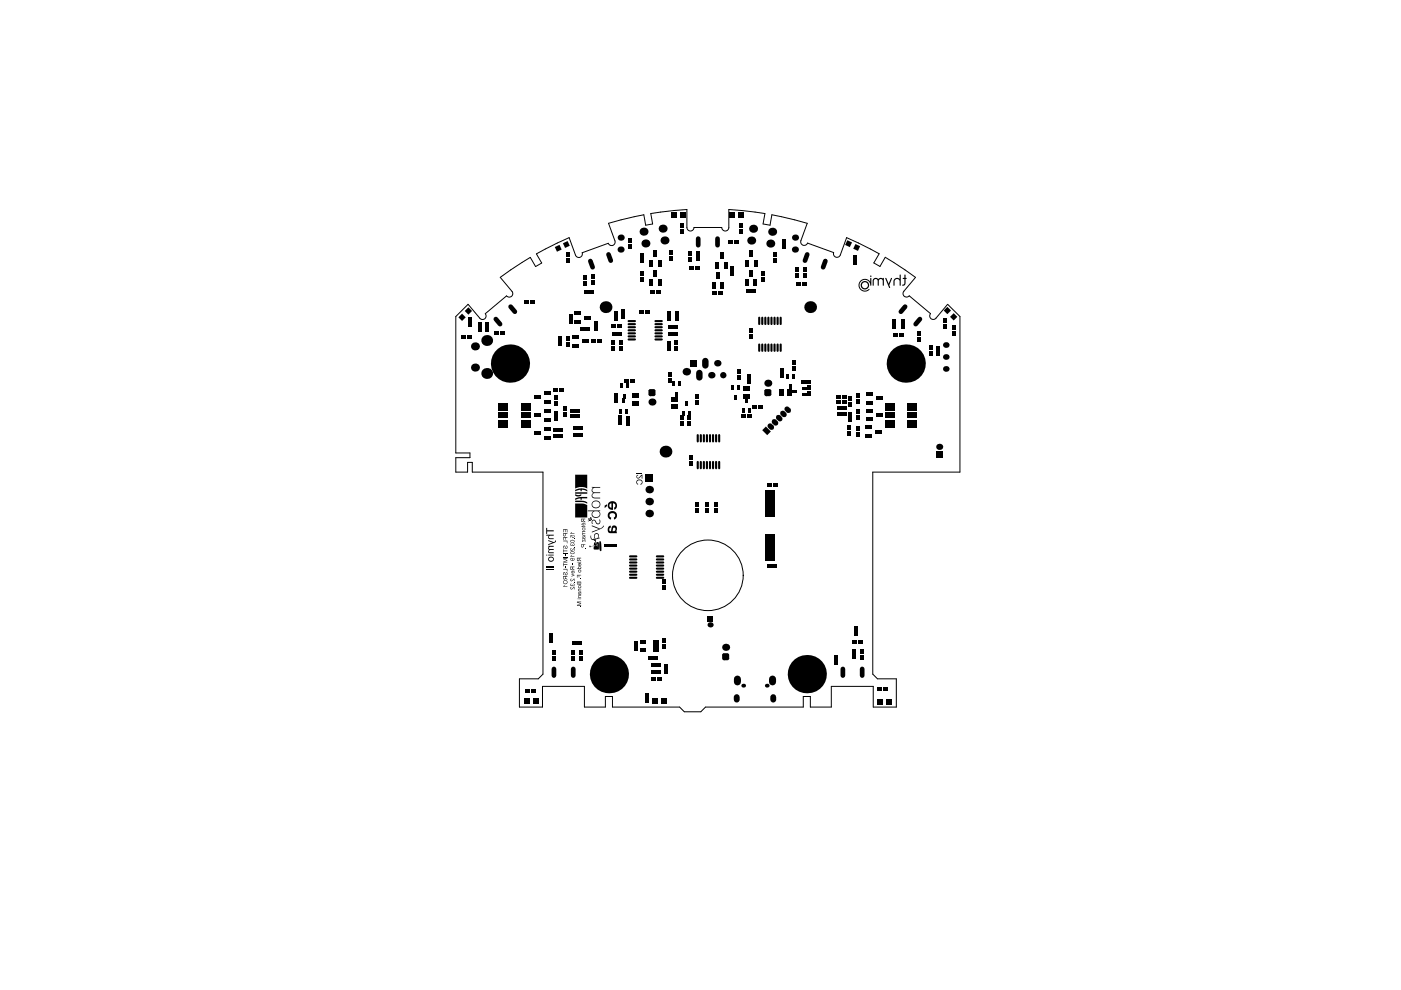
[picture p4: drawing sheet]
<svg xmlns="http://www.w3.org/2000/svg" width="297mm" height="210mm" viewBox="0 0 297 210" stroke-linecap="round" stroke-linejoin="round" font-family="sans-serif">
<g fill="none" stroke="#000" stroke-width=".21">
<path d="M120.7 50.4l1.3 3.7a.75 .75 0 0 0 1 .5 .75 .75 0 0 0 .4-1l5.6-2a.75 .75 0 0 0 .9 .4 .75 .75 0 0 0 .5-.9l-1.4-3.8 7.5-1.8 .4 2.2 1.5-.2-.4-2.2 7.6-.9v3.8a.75 .75 0 0 0 .8 .8 .75 .75 0 0 0 .7-.8h5.9a.75 .75 0 0 0 .8 .8 .75 .75 0 0 0 .7-.8v-3.8l7.7 .9-.4 2.2 1.5 .2 .4-2.2 7.4 1.8-1.3 3.7a.75 .75 0 0 0 .5 1 .75 .75 0 0 0 .9-.5l5.6 2.1a.75 .75 0 0 0 .4 .9 .75 .75 0 0 0 1-.4l1.3-3.7M120.7 50.4l-7 3.4 1.2 2-1.3 .7-1.2-1.9-6.3 4.2 2.4 3a.75 .75 0 0 1 0 1 .75 .75 0 0 1-1.1-.1l-4.5 3.8a.75 .75 0 0 1-.1 1.1 .75 .75 0 0 1-1.1-.1l-2.5-3-2.6 2.6v28.9h3v1h-3v3.1h2.5v-2.1h1v2.1h15v42.8l-1 1h-4v6h4.9v-4.4h8.9v4.4h4.5v-2.2h1.5v2.2h14.2l1 1h3.5l1-1h20.7v-2.2h1.5v2.2h4.5v-4.4h8.8v4.4h4.9v-6h-4l-1-1v-42.8h18.5v-33l-2.6-2.6M179.5 50.4l6.9 3.4-1.1 1.9 1.3 .8 1.1-1.9 6.4 4.2M194.1 58.8l-2.5 3a.75 .75 0 0 0 .1 1 .75 .75 0 0 0 1.1-.1l4.5 3.8a.75 .75 0 0 0 .1 1.1 .75 .75 0 0 0 1-.1l2.5-3"/>
<circle cx="150.1" cy="122" r="7.5"/>
</g>
<g fill="#000">
<path d="M182.4 59.6l.5-.4 .6-.1 .6 .2 .4 .4v-.7l.2-.1v1.7l-.2-.1-.3-.8-.7-.4-.8 .3-.5 .7 .1 .7 .5 .5 .7 .1 .7-.3 .1 .1-.8 .4h-.5l-.5-.3-.5-.9 .1-.6zM185.2 59.1l.4-.2 .6 .3 .4-.3 .5 .2 .3-.2v1.6h-.2l-.1-1.1-.4-.2-.4 .2v1.1l-.2 .1v-1.2l-.5-.2-.3 .2v1.1l-.2 .1-.1-1.1zM187.7 59h.2l.5 1.1 .5-1.1h.2l-.6 1.5 .2 .6-.2-.1zM189.6 59.2l.5-.3 .6 .2v-.8l.3-.1-.1 2.4-.2-.1v-1l-.5-.3-.5 .2v1.1h-.3v-.9zM191.8 58.3h.2v.6l.2 .2-.2 .1-.1 1.2-.5 .2-.1-.2 .4-.3 .1-.9h-.3l-.1-.2 .4-.1zM115.8 111.9h.2v.5h1.4v.3h-1.4v.5h-.2zM116.2 115.7h1.2v.2h-.7l-.3 .3 .1 .2h.9v.2h-.7l-.3 .2 .1 .3h.9v.2h-1l-.2-.2 .1-.3a.22 .22 0 0 0 .1-.2 .22 .22 0 0 0-.2-.2l.2-.5h-.2zM115.8 113.4h1.6v.2h-.8l-.2 .2v.3h1v.2h-1l-.2-.3 .2-.4h-.6zM116.2 114.5l1.2 .4 .3-.1v-.2l.2 .2-.2 .2-1.5 .6v-.2l1-.4-1-.3zM119.5 115.8l.3-.1 .1 .5h.2l.1-.2-.2-.3h.2l.1 .5-.4 .1-.3-.5-.1 .3 .2 .2h-.2l-.1-.3zM119.4 112.2h.9v.7l-.1-.6h-.3v.5l-.1-.5h-.3l-.1 .6zM119.4 113.9h.9v.1h-.4v.4l-.1-.4h-.3l-.1 .5z"/>
<path d="M119.4 116.5l.1 .2h.8v.2h-.8l-.1 .3zM119.9 117.6h.1v.3h-.1zM119.4 114.6h.9v.6l-.1-.4h-.8zM119.4 117.3h.9v.1h-.9zM119.4 118.1h.9v.1h-.9zM119.4 118.4h.9v.1h-.8l.8 .3-.7 .3h.7v.2h-.9v-.2l.8-.3-.8-.2zM120.9 115.3l.2-.1v.4l.3-.2v.2h.2v-.4l.2 .3-.2 .3-.3-.2-.2 .1zM120.9 116.3l.3-.1-.2 .3 .2 .2 .6-.5v.6l-.1-.5-.5 .5-.3-.1zM120.9 113.5l.5-.1-.1 .4 .3 .1 .1-.1-.1-.4 .2 .4-.4 .2-.2-.2 .1-.2h-.3l-.1 .4zM121.4 119.3h.1v.4h-.1zM121.1 112.8h.1l-.1 .2 .7 .1h-.9zM121.7 114.2l.1 .1z"/>
<path d="M121.7 115.9l.1 .2zM121.1 117.7h.1l-.1 .2 .7 .1h-.9zM123.3 111.6h.7l.1 .2-.2-.1-.5 .1v-.1h-.2zM123.4 112.6h.7v.1h-.5l-.1 .2zM123.4 113h.7l-.6 .2 .1 .2h.5v.1h-.6zM123.4 114.4l.1 .4 .6-.5v.6l-.1-.4-.6 .4zM124 116.2l.1 .2zM124.6 110.4h.2zM124.7 109.9l.5 .1v-.4l.2 .2-.2 .3-.4 .1zM124.7 110.6l.2-.1zM124.8 110.2l.3-.1 .1 .2 .1-.4 .2 .1v.2l-.3 .2h-.3zM125 115.7h1.2l-1 .2-.1 .1-.1-.1z"/>
<path d="M125.2 113.6l.1 .7 .8 .4 .4 1 .2 .1-.5-1.7v.3l-.1 .1 .1-.1-.1-.8 .2-.3 .4-.1 .2 .6-.2 .3-.3 .1v.1l.7-.2v-.1h-.2l.1-.3-.1-.4-.3-.3-.5 .2-.1 1.1-.1-.1-.1 .1-.4-.1v-.6zM125.6 110.3l.5-.1 .4 .7 .3 .1 .3-.2-.1-.6 .2-.1 .1 .7-.3 .3-.4 .1-.5-.8h-.3l-.2 .1 .1 .5-.2 .1-.1-.5zM125.5 103.2h1.8v.2h-1.3l-.4 .5 .1 .3 .2 .2h1.4v.1l-1.5 .1-.2 .4 .1 .3 .4 .2h1.2v.2h-1.3l-.5-.3v-.5l.3-.4-.4-.4 .1-.4 .3-.3h-.3zM125.5 111.4l1.7 .7 .4-.3 .3-.4 .2 .1-.6 .6-2 .8v-.2l1.5-.5-1.5-.6zM126 115h.2l.4 .8 .2-.2-.3-.6h.4v1.5l-1-.1v-.6l.3-.1h-.3zM127.2 114.7l.3 .5v1.4l-.1 .3-.2-.2-.1-.5zM128.2 107.2l.5-.3v.4l-.5 .4zM129.1 108.7l.6-.3 .8 .1 .3 .6-.1 .8-.5 .3-.1-.5 .3-.2v-.4l-.3-.3h-.4l-.3 .1-.2 .3 .1 .4 .3 .1-.1 .5-.3-.2-.3-.6zM135 101.9l.4-.2h.5l.3 .3v.5l-.4 .3v-.2l.3-.2v-.4l-.3-.1-.4-.1-.3 .3v.4l.2 .1-.1 .1-.3-.3zM135 100.8l.3-.2-.2 .6 .2 .1 .9-.7v.9h-.1v-.6l-.6 .5h-.4l-.2-.2zM134.9 100.2h1.3v.2h-1.3zM115.8 120h1.6v.2h-1.6z"/>
<path d="M115.8 120.6h1.6v.2h-1.6zM119.5 121.4l.3-.1 .1 .5 .2 .1 .1-.3-.2-.3h.2l.1 .5-.4 .2-.3-.6-.1 .3 .2 .3-.2-.1-.1-.2zM119.4 119.4l.1 .3h.8v.1h-.8l-.1 .3zM119.9 120.1h.1v.4h-.1zM119.4 120.6h.9v.6l-.1-.5h-.8zM119.6 124.1h.1l-.1 .2 .7 .1h-.9zM120.9 122.8l.3-.1-.2 .3 .2 .1 .6-.5v.7l-.1-.5-.5 .5-.3-.2zM121 123.8l.1-.1-.1 .3 .1 .1 .3-.2 .2 .3 .1-.1-.2-.3 .1-.1 .2 .2v.2l-.2 .2-.3-.2-.3 .1zM121 124.5l.2-.1-.2 .3 .2 .2 .6-.5v.6l-.1-.5-.4 .4-.3 .1zM121.2 121.7l.6 .3-.6 .3v-.2l.5-.1-.5-.2zM121.7 123.4l.1 .2zM122.3 121.9l.9 .1h-.4v.4l-.1-.4h-.3l-.1 .5z"/>
<path d="M122.6 124.9h.6l-.5 .2v.2h.5v.1h-.5zM122.6 126.2h.6l-.5 .3v.2l.5 .1-.6-.1zM123.1 122.6l.1 .2zM122.3 127.6h.9v.1h-.7l.7 .2-.7 .4h.7v.1h-.9v-.1l.8-.3-.8-.3zM123.1 128.6l.1 .2z"/>
<path d="M182.5 60.5a.9 .9 0 0 0 1.8 0 .9 .9 0 0 0-1.8 0zM182.7 60.5a.65 .65 0 0 1 1.3 0 .65 .65 0 0 1-1.3 0z"/>
<path d="M137.5 82.9h.4zM137.5 82.7l.4-.2v.4h-.4z"/>
<path d="M137.9 83.6v.4zM137.5 83.6h.4v.4z"/>
<path d="M138.6 83.6h.4zM138.6 83.6h.4l-.4 .4z"/>
<path d="M138.6 82.5v.4zM138.6 82.5l.4 .4h-.4z"/>
<path d="M162 82.9h.4zM162.1 82.7l.3-.2v.4h-.4z"/>
<path d="M162.4 83.6v.4zM162 83.6h.4v.4z"/>
<path d="M163.1 83.6h.4zM163.1 83.6h.4l-.4 .4z"/>
<path d="M163.1 82.5v.4zM163.1 82.5l.4 .4h-.4z"/>
<path d="M162.9 89.9l.4 .4zM162.9 89.9l.2-.1 .6 .1-.4 .4z"/>
<path d="M162.9 90.7l.4-.4zM162.9 89.9l.4 .4-.4 .4-.2-.2z"/>
<path d="M163.6 90.6l.3 .4zM163.2 91l.4-.4 .3 .4-.2 .1z"/>
<path d="M163.6 90.6l.3-.4zM163.6 90.6l.3-.4 .2 .3-.2 .5z"/>
<path d="M163.8 89l.4 .4zM163.8 89l.5-.1 .3 .1-.4 .4z"/>
<path d="M163.8 89.8l.4-.4zM163.8 89l.4 .4-.4 .4-.2-.5z"/>
<path d="M164.5 89.7l.3 .4zM164.1 90.1l.4-.4 .3 .4-.2 .1z"/>
<path d="M164.5 89.7l.3-.4zM164.5 89.7l.3-.4 .2 .5-.2 .3z"/>
<path d="M164.7 88.1l.4 .4zM164.7 88.1l.5-.1 .3 .1-.4 .4z"/>
<path d="M164.7 88.9l.4-.4zM164.7 88.1l.4 .4-.4 .4-.2-.2z"/>
<path d="M165.4 88.8l.3 .4zM165 89.2l.4-.4 .3 .4-.2 .1z"/>
<path d="M165.4 88.8l.3-.4zM165.4 88.8l.3-.4 .2 .3-.2 .5z"/>
<path d="M165.6 88l.4-.4zM165.6 87.2l.4 .4-.4 .4-.2-.2z"/>
<path d="M165.6 87.2l.4 .4zM165.6 87.2l.5-.1 .3 .1-.4 .4z"/>
<path d="M166.3 87.9l.3 .4zM165.9 88.3l.4-.4 .3 .4-.2 .1z"/>
<path d="M166.3 87.9l.3-.4zM166.3 87.9l.3-.4 .2 .5-.2 .3z"/>
<path d="M166.5 86.3l.4 .4zM166.5 86.3l.2-.1 .6 .1-.4 .4z"/>
<path d="M166.5 87.1l.4-.4zM166.5 86.3l.4 .4-.4 .4-.2-.5z"/>
<path d="M167.1 87l.4 .4zM166.8 87.4l.3-.4 .4 .4-.2 .1z"/>
<path d="M167.1 87l.4-.4zM167.1 87l.4-.4 .2 .5-.2 .3z"/>
<path d="M115.8 117.6v.2h.2v-.2zM116.2 117.6v.2h1.2v-.2z"/>
<path d="M116.4 118.6a.4 .4 0 0 1 .8 0 .4 .4 0 0 1-.8 0zM116.2 118.5a.6 .6 0 0 0 1.2 0 .6 .6 0 0 0-1.2 0z"/>
<path d="M119.5 113.2h.3v.4l-.3-.1zM119.4 113v.5l.2 .2 .3-.1v-.4h.4v-.2z"/>
<path d="M121 114.7l.6-.1 .1 .2-.5 .1zM120.9 114.6l.1 .3 .2 .1h.4l.2-.2-.2-.3z"/>
<path d="M121 117.1l.6-.1 .1 .2-.5 .2zM120.9 117l.1 .4 .2 .1h.4l.2-.2-.2-.4z"/>
<path d="M121 118.6a.2 .2 0 0 1 .4 0 .2 .2 0 0 1-.4 0zM121 118.4l-.1 .3 .2 .2 .5-.1 .2-.2-.2-.3 .1 .3-.3 .2v-.5z"/>
<path d="M121.9 104.8v.3l.4 .2 .9-.2v-.3l-.5 .2zM121.9 106.8v2.9h2.6v-2.6l-.7-.3zM121.9 106.1v.4h1.8l.8 .3v-.3l-.6-.3zM121.9 105.7v.3l1.1-.3 .1 .3h.2v-.3h1.2v-.3h-1.4zM121.9 104.4v.3h2.6v-.3zM121.9 103.9v.3l1-.4h.2v.3h.2v-.3h.3l.9 .4v-.3l-.8-.3h-.8zM121.9 100.6v3l1-.3h1l.6 .3v-3z"/>
<path d="M122.4 118.4h.3v.4h-.2zM122.3 118.3l.1 .6h.3l.1-.2 .4 .3-.4-.4v-.2h.4v-.1z"/>
<path d="M122.3 119.1l.2 .2zM122.6 119.1l.6 .2z"/>
<path d="M122.7 119.6l.1-.1v.4l-.1-.1zM122.6 119.5l.1 .4 .2 .1v-.5l.2 .1-.1 .4 .2-.1-.1-.5z"/>
<path d="M123.3 110.1h.3l-.1 .5-.2-.1zM123.2 110l.1 .7h.3l.1-.3 .4 .4-.4-.5v-.2h.4v-.1z"/>
<path d="M123.3 115.5h.3v.4h-.3zM123.2 115.4v.5l.2 .2 .3-.1v-.5h.4z"/>
<path d="M123.2 111.1v.2l.2-.3zM123.6 111l.1-.1v.4l-.2-.1zM123.5 110.9v.5h.3v-.5l.2 .2-.1 .3 .2-.1-.1-.4z"/>
<path d="M123.5 112.2a.25 .25 0 0 1 .5 0 .25 .25 0 0 1-.5 0zM123.4 112.2a.35 .35 0 0 0 .7 0 .35 .35 0 0 0-.7 0z"/>
<path d="M123.8 113.9h.2l-.1 .2h-.1zM123.5 113.8v.4l.6 .1-.1-.6-.3 .1v.3l-.2-.1 .1-.3z"/>
<path d="M125.4 106.9a.9 .9 0 0 0 1.8 0 .9 .9 0 0 0-1.8 0zM125.7 106.6l.5-.3 .6 .1 .3 .3v.5l-.5 .4-.6-.1-.4-.4z"/>
<path d="M124.6 108.2v.2h1.2l-.3 .3-.1 .5 .5 .5 .8 .1 .5-.5v-.6l-.3-.3h.4v-.2zM125.7 108.6l.4-.2h.7l.3 .4v.4l-.4 .4h-.8l-.3-.5z"/>
<path d="M129 111.7l-.2 .7 .3 .5 1.7 .2v-.5h-.2l.2-.6-.2-.5-.5-.1-.3 .2-.3 1h-.2l-.1-.2v-.4l.3-.1v-.4zM130 111.9h.3l.2 .2-.1 .3-.2 .2h-.3z"/>
<path d="M129.1 106.5l-.2 .8 .2 .6 .9 .2v-1.4l.3 .1 .2 .3-.1 .4-.2 .1v.5l.4-.2 .2-.8-.3-.6-.7-.2zM129.3 106.9l.3-.2v1l-.4-.3z"/>
<path d="M119.5 123.4a.35 .35 0 0 1 .7 0 .35 .35 0 0 1-.7 0zM119.4 123.4a.45 .45 0 0 0 .9 0 .45 .45 0 0 0-.9 0z"/>
<path d="M119.5 122.3h.3l-.1 .4-.2-.1zM119.4 122.1l.1 .7h.3l.1-.2 .4 .3-.4-.4v-.2h.4v-.2z"/>
<path d="M121 120.3h.3l-.1 .4-.2-.1zM120.9 120.1l.1 .7h.3l.1-.2 .4 .3-.4-.4v-.2h.4v-.2z"/>
<path d="M121.2 121.2l.2-.1v.4zM121.2 121.1v.4l.3 .1v-.5l.2 .1-.1 .4 .2-.1-.1-.5z"/>
<path d="M122.4 123.5h.3l-.1 .3h-.1zM122.8 123.5h.3v.4l-.3-.1zM122.3 123.3l.2 .6 .3-.1 .2 .2 .2-.1v-.6z"/>
<path d="M122.3 126.9l.2 .1zM122.6 126.9l.6 .1z"/>
<path d="M122.7 121.1a.23 .23 0 0 1 .4 0 .23 .23 0 0 1-.4 0zM122.6 121.1a.32 .32 0 0 0 .6 0 .32 .32 0 0 0-.6 0z"/>
<path d="M122.7 124.4a.22 .22 0 0 1 .4 0 .22 .22 0 0 1-.4 0zM122.6 124.4a.33 .33 0 0 0 .6 0 .33 .33 0 0 0-.6 0z"/>
<path d="M123 125.7l.2 .1-.3 .2zM122.6 125.6v.4l.6 .1v-.6l-.3 .1-.1 .4-.1-.1 .1-.4z"/>
<path d="M122.6 120.2l.1 .3-.4 .1h.9l-.1-.5zM122.7 120.4a.22 .22 0 0 1 .4 0 .22 .22 0 0 1-.4 0z"/>
<path d="M153.1 138.9h.4zM153.2 138.7l.3-.2v.4h-.4z"/>
<path d="M153.5 139.6v.4zM153.1 139.6h.4v.4z"/>
<path d="M154.2 139.6h.4zM154.2 139.6h.4l-.4 .4z"/>
<path d="M154.2 138.5v.4zM154.2 138.5l.4 .4h-.4z"/>
<circle cx="131.6" cy="52.9" r=".65"/>
<circle cx="131.6" cy="50.4" r=".65"/>
<circle cx="136.4" cy="49.1" r=".85"/>
<circle cx="136.8" cy="51.6" r=".85"/>
<circle cx="140.5" cy="48.5" r=".85"/>
<circle cx="140.9" cy="51" r=".85"/>
<circle cx="159.3" cy="51" r=".85"/>
<circle cx="159.7" cy="48.5" r=".85"/>
<circle cx="163.3" cy="51.6" r=".85"/>
<circle cx="163.7" cy="49.1" r=".85"/>
<circle cx="168.5" cy="52.9" r=".65"/>
<circle cx="168.6" cy="50.4" r=".65"/>
<circle cx="184.6" cy="58.6" r=".15"/>
<circle cx="100.7" cy="77.9" r=".85"/>
<circle cx="100.7" cy="73.4" r=".85"/>
<circle cx="103.2" cy="79.2" r="1.15"/>
<circle cx="103.2" cy="72.2" r="1.15"/>
<circle cx="108.1" cy="77.1" r="4.1"/>
<circle cx="128.4" cy="65.1" r="1.25"/>
<circle cx="145.5" cy="78.8" r=".8"/>
<circle cx="150.8" cy="79.5" r=".69"/>
<circle cx="152.1" cy="77" r=".69"/>
<circle cx="171.8" cy="65.1" r="1.25"/>
<circle cx="192" cy="77.1" r="4.1"/>
<circle cx="200.5" cy="73.2" r=".6"/>
<circle cx="200.5" cy="75.7" r=".6"/>
<circle cx="200.5" cy="78.2" r=".6"/>
<circle cx="138.2" cy="85.2" r=".75"/>
<circle cx="141.1" cy="95.8" r="1.25"/>
<circle cx="162.8" cy="81.3" r=".75"/>
<circle cx="199.1" cy="94.7" r=".65"/>
<circle cx="137.6" cy="108.9" r=".8"/>
<circle cx="137.6" cy="103.8" r=".8"/>
<circle cx="137.6" cy="106.3" r=".8"/>
<circle cx="150.6" cy="132.5" r=".55"/>
<circle cx="153.9" cy="137.2" r=".75"/>
<circle cx="129.1" cy="142.9" r="4.1"/>
<circle cx="157.6" cy="145.4" r=".4"/>
<circle cx="162.6" cy="145.4" r=".4"/>
<circle cx="171.1" cy="142.9" r="4.1"/>
</g>
<path d="M128.2 115.6h2.6" fill="none" stroke="#000" stroke-width=".44"/>
<g fill="#000">
<path d="M117.6 52.4l1-.5 .5 1-1 .5z" fill-rule="evenodd"/>
<path d="M120.1 54.7h.8v.9h-.8z" fill-rule="evenodd"/>
<path d="M120.1 53.5h.8v.9h-.8z" fill-rule="evenodd"/>
<path d="M119.3 51.6l1-.5 .5 1-1 .5z" fill-rule="evenodd"/>
<path d="M123.7 58.4h.8v.9h-.8z" fill-rule="evenodd"/>
<path d="M123.7 59.6h.8v.9h-.8z" fill-rule="evenodd"/>
<path d="M125.3 58.2h.8v.9h-.8z" fill-rule="evenodd"/>
<path d="M133.3 50.6h.8v.9h-.8z" fill-rule="evenodd"/>
<path d="M133.3 51.8h.8v.9h-.8z" fill-rule="evenodd"/>
<path d="M135.6 58.7h.8v.9h-.8z" fill-rule="evenodd"/>
<path d="M135.6 57.5h.8v.9h-.8z" fill-rule="evenodd"/>
<path d="M135.7 54.9h.8v.9h-.8z" fill-rule="evenodd"/>
<path d="M135.7 53.7h.8v.9h-.8z" fill-rule="evenodd"/>
<path d="M137.6 55.2h.7v1.4h-.7z" fill-rule="evenodd"/>
<path d="M137.6 59.3h.7v1.4h-.7z" fill-rule="evenodd"/>
<path d="M138.5 53.1h.7v1.4h-.7z" fill-rule="evenodd"/>
<path d="M138.6 57.2h.7v1.4h-.7z" fill-rule="evenodd"/>
<path d="M139.5 55.2h.7v1.4h-.7z" fill-rule="evenodd"/>
<path d="M139.5 59.3h.7v1.4h-.7z" fill-rule="evenodd"/>
<path d="M141.8 54.3h.8v.9h-.8z" fill-rule="evenodd"/>
<path d="M141.8 53.1h.8v.9h-.8z" fill-rule="evenodd"/>
<path d="M142.3 45.1h1.1v1.1h-1.1z" fill-rule="evenodd"/>
<path d="M144.2 48.6h.8v.9h-.8z" fill-rule="evenodd"/>
<path d="M144.2 47.4h.8v.9h-.8z" fill-rule="evenodd"/>
<path d="M144.2 45.1h1.1v1.1h-1.1z" fill-rule="evenodd"/>
<path d="M145.9 54.5h.8v.9h-.8z" fill-rule="evenodd"/>
<path d="M145.9 53.3h.8v.9h-.8z" fill-rule="evenodd"/>
<path d="M146.1 56.4h.9v.8h-.9z" fill-rule="evenodd"/>
<path d="M147.3 56.4h.9v.8h-.9z" fill-rule="evenodd"/>
<path d="M147.6 54.5h.8v.9h-.8z" fill-rule="evenodd"/>
<path d="M147.6 53.3h.8v.9h-.8z" fill-rule="evenodd"/>
<path d="M150.9 59.8h.7v1.4h-.7z" fill-rule="evenodd"/>
<path d="M151.7 55.6h.7v1.4h-.7z" fill-rule="evenodd"/>
<path d="M151.9 57.7h.7v1.4h-.7z" fill-rule="evenodd"/>
<path d="M152.6 53.5h.7v1.4h-.7z" fill-rule="evenodd"/>
<path d="M152.8 59.8h.7v1.4h-.7z" fill-rule="evenodd"/>
<path d="M153.6 55.6h.7v1.4h-.7z" fill-rule="evenodd"/>
<path d="M154.4 50.8h.9v.8h-.9z" fill-rule="evenodd"/>
<path d="M154.8 56.4h.8v.9h-.8z" fill-rule="evenodd"/>
<path d="M154.8 57.6h.8v.9h-.8z" fill-rule="evenodd"/>
<path d="M154.7 45.1h1.1v1.1h-1.1z" fill-rule="evenodd"/>
<path d="M155.6 50.8h.9v.8h-.9z" fill-rule="evenodd"/>
<path d="M156.7 48.6h.8v.9h-.8z" fill-rule="evenodd"/>
<path d="M156.7 47.4h.8v.9h-.8z" fill-rule="evenodd"/>
<path d="M156.6 45.1h1.1v1.1h-1.1z" fill-rule="evenodd"/>
<path d="M157.9 59.3h.7v1.4h-.7z" fill-rule="evenodd"/>
<path d="M158 55.2h.7v1.4h-.7z" fill-rule="evenodd"/>
<path d="M158.9 57.2h.7v1.4h-.7z" fill-rule="evenodd"/>
<path d="M158.9 53.1h.7v1.4h-.7z" fill-rule="evenodd"/>
<path d="M159.8 59.3h.7v1.4h-.7z" fill-rule="evenodd"/>
<path d="M159.9 55.2h.7v1.4h-.7z" fill-rule="evenodd"/>
<path d="M161.3 58.8h.8v.9h-.8z" fill-rule="evenodd"/>
<path d="M161.3 57.6h.8v.9h-.8z" fill-rule="evenodd"/>
<path d="M163.9 54.8h.8v.9h-.8z" fill-rule="evenodd"/>
<path d="M163.9 53.6h.8v.9h-.8z" fill-rule="evenodd"/>
<path d="M165.8 50.7h.8v.9h-.8z" fill-rule="evenodd"/>
<path d="M165.8 51.9h.8v.9h-.8z" fill-rule="evenodd"/>
<path d="M168.6 56.7h.8v.9h-.8z" fill-rule="evenodd"/>
<path d="M168.6 57.9h.8v.9h-.8z" fill-rule="evenodd"/>
<path d="M168.8 59.8h.9v.8h-.9z" fill-rule="evenodd"/>
<path d="M170 59.8h.9v.8h-.9z" fill-rule="evenodd"/>
<path d="M170.3 56.7h.8v.9h-.8z" fill-rule="evenodd"/>
<path d="M170.3 57.9h.8v.9h-.8z" fill-rule="evenodd"/>
<path d="M179.6 50.9l1 .5-.4 1-1-.5z" fill-rule="evenodd"/>
<path d="M180.8 55.3h.8v.9h-.8z" fill-rule="evenodd"/>
<path d="M180.8 54.1h.8v.9h-.8z" fill-rule="evenodd"/>
<path d="M181.4 51.7l1 .5-.5 1-1-.5z" fill-rule="evenodd"/>
<path d="M97.8 71h.9v.8h-.9z" fill-rule="evenodd"/>
<path d="M97.2 67.3l.8-.8 .7 .8-.7 .8z" fill-rule="evenodd"/>
<path d="M99.3 68.5h.8v.9h-.8z" fill-rule="evenodd"/>
<path d="M99.3 67.3h.8v.9h-.8z" fill-rule="evenodd"/>
<path d="M99 71h.9v.8h-.9z" fill-rule="evenodd"/>
<path d="M98.5 65.9l.8-.7 .8 .7-.8 .8z" fill-rule="evenodd"/>
<path d="M101.3 69.5h.8v.9h-.8z" fill-rule="evenodd"/>
<path d="M101.3 68.3h.8v.9h-.8z" fill-rule="evenodd"/>
<path d="M102.9 69.5h.8v.9h-.8z" fill-rule="evenodd"/>
<path d="M102.9 68.3h.8v.9h-.8z" fill-rule="evenodd"/>
<path d="M104.8 70.2h.9v.8h-.9z" fill-rule="evenodd"/>
<path d="M106 70.2h.9v.8h-.9z" fill-rule="evenodd"/>
<path d="M111.2 63.7h.9v.8h-.9z" fill-rule="evenodd"/>
<path d="M112.4 63.7h.9v.8h-.9z" fill-rule="evenodd"/>
<path d="M118.4 71.2h.8v.9h-.8z" fill-rule="evenodd"/>
<path d="M118.4 72.4h.8v.9h-.8z" fill-rule="evenodd"/>
<path d="M120 72.5h.8v.9h-.8z" fill-rule="evenodd"/>
<path d="M120 71.3h.8v.9h-.8z" fill-rule="evenodd"/>
<path d="M120.6 66.6h.8v.9h-.8z" fill-rule="evenodd"/>
<path d="M120.6 67.8h.8v.9h-.8z" fill-rule="evenodd"/>
<path d="M121.3 73h1.4v.7h-1.4z" fill-rule="evenodd"/>
<path d="M121.3 71.1h1.4v.7h-1.4z" fill-rule="evenodd"/>
<path d="M123 69.5h.9v.8h-.9z" fill-rule="evenodd"/>
<path d="M121.8 67.9h1.4v.7h-1.4z" fill-rule="evenodd"/>
<path d="M121.8 66h1.4v.7h-1.4z" fill-rule="evenodd"/>
<path d="M124.2 69.5h.9v.8h-.9z" fill-rule="evenodd"/>
<path d="M123.9 61.4h.9v.8h-.9z" fill-rule="evenodd"/>
<path d="M123.4 72h1.4v.7h-1.4z" fill-rule="evenodd"/>
<path d="M123.9 67h1.4v.7h-1.4z" fill-rule="evenodd"/>
<path d="M125.1 61.4h.9v.8h-.9z" fill-rule="evenodd"/>
<path d="M125.3 59.4h.8v.9h-.8z" fill-rule="evenodd"/>
<path d="M125.4 72h.9v.8h-.9z" fill-rule="evenodd"/>
<path d="M125.9 69.3h.8v.9h-.8z" fill-rule="evenodd"/>
<path d="M125.9 68.1h.8v.9h-.8z" fill-rule="evenodd"/>
<path d="M126.6 72h.9v.8h-.9z" fill-rule="evenodd"/>
<path d="M129.5 73.4h.8v.9h-.8z" fill-rule="evenodd"/>
<path d="M129.5 72.2h.8v.9h-.8z" fill-rule="evenodd"/>
<path d="M129.7 68.8h.9v.8h-.9z" fill-rule="evenodd"/>
<path d="M129.8 70.4h.9v.8h-.9z" fill-rule="evenodd"/>
<path d="M130.2 67.2h.8v.9h-.8z" fill-rule="evenodd"/>
<path d="M130.2 66h.8v.9h-.8z" fill-rule="evenodd"/>
<path d="M131.2 73.5h.8v.9h-.8z" fill-rule="evenodd"/>
<path d="M131.2 72.3h.8v.9h-.8z" fill-rule="evenodd"/>
<path d="M130.9 68.8h.9v.8h-.9z" fill-rule="evenodd"/>
<path d="M131 70.4h.9v.8h-.9z" fill-rule="evenodd"/>
<path d="M131.7 66.8h.8v.9h-.8z" fill-rule="evenodd"/>
<path d="M131.7 65.6h.8v.9h-.8z" fill-rule="evenodd"/>
<path d="M135.6 65.8h.9v.8h-.9z" fill-rule="evenodd"/>
<path d="M136.8 65.8h.9v.8h-.9z" fill-rule="evenodd"/>
<path d="M137.9 61.4h.9v.8h-.9z" fill-rule="evenodd"/>
<path d="M139.1 61.4h.9v.8h-.9z" fill-rule="evenodd"/>
<path d="M141.3 73.5h.8v.9h-.8z" fill-rule="evenodd"/>
<path d="M141.3 72.3h.8v.9h-.8z" fill-rule="evenodd"/>
<path d="M141.6 79h.8v.9h-.8z" fill-rule="evenodd"/>
<path d="M141.6 70.5h.9v.8h-.9z" fill-rule="evenodd"/>
<path d="M141.7 69h.9v.8h-.9z" fill-rule="evenodd"/>
<path d="M141.5 67.1h.8v.9h-.8z" fill-rule="evenodd"/>
<path d="M141.5 65.9h.8v.9h-.8z" fill-rule="evenodd"/>
<path d="M142.8 70.5h.9v.8h-.9z" fill-rule="evenodd"/>
<path d="M142.9 69h.9v.8h-.9z" fill-rule="evenodd"/>
<path d="M143 73.4h.8v.9h-.8z" fill-rule="evenodd"/>
<path d="M143 72.2h.8v.9h-.8z" fill-rule="evenodd"/>
<path d="M143.1 67.1h.8v.9h-.8z" fill-rule="evenodd"/>
<path d="M143.1 65.9h.8v.9h-.8z" fill-rule="evenodd"/>
<path d="M146.3 76.3h1.4v1.4h-1.4z" fill-rule="evenodd"/>
<path d="M151.1 61.7h.9v.8h-.9z" fill-rule="evenodd"/>
<path d="M152.3 61.7h.9v.8h-.9z" fill-rule="evenodd"/>
<path d="M156.4 79.5h.8v.9h-.8z" fill-rule="evenodd"/>
<path d="M156.4 78.3h.8v.9h-.8z" fill-rule="evenodd"/>
<path d="M158.9 70.9h.8v.9h-.8z" fill-rule="evenodd"/>
<path d="M158.9 69.7h.8v.9h-.8z" fill-rule="evenodd"/>
<path d="M158.2 61.3h.9v.8h-.9z" fill-rule="evenodd"/>
<path d="M159.4 61.3h.9v.8h-.9z" fill-rule="evenodd"/>
<path d="M165.4 79.2h.8v.9h-.8z" fill-rule="evenodd"/>
<path d="M165.4 78h.8v.9h-.8z" fill-rule="evenodd"/>
<path d="M167.9 76.5h.8v.9h-.8z" fill-rule="evenodd"/>
<path d="M167.9 77.7h.8v.9h-.8z" fill-rule="evenodd"/>
<path d="M189.2 68.9h.8v.9h-.8z" fill-rule="evenodd"/>
<path d="M189.2 67.7h.8v.9h-.8z" fill-rule="evenodd"/>
<path d="M189.5 70.6h.9v.7h-.9z" fill-rule="evenodd"/>
<path d="M190.7 70.6h.9v.7h-.9z" fill-rule="evenodd"/>
<path d="M191 68.9h.8v.9h-.8z" fill-rule="evenodd"/>
<path d="M191 67.7h.8v.9h-.8z" fill-rule="evenodd"/>
<path d="M194.4 71.5h.8v.9h-.8z" fill-rule="evenodd"/>
<path d="M194.4 70.3h.8v.9h-.8z" fill-rule="evenodd"/>
<path d="M196.9 73.3h.8v.9h-.8z" fill-rule="evenodd"/>
<path d="M196.9 74.5h.8v.9h-.8z" fill-rule="evenodd"/>
<path d="M198.5 74.5h.8v.9h-.8z" fill-rule="evenodd"/>
<path d="M198.5 73.3h.8v.9h-.8z" fill-rule="evenodd"/>
<path d="M199.9 68.8h.8v.9h-.8z" fill-rule="evenodd"/>
<path d="M199.9 67.6h.8v.9h-.8z" fill-rule="evenodd"/>
<path d="M200.1 65.8l.8-.7 .7 .7-.7 .8z" fill-rule="evenodd"/>
<path d="M201.8 69.1h.8v.9h-.8z" fill-rule="evenodd"/>
<path d="M201.8 70.3h.8v.9h-.8z" fill-rule="evenodd"/>
<path d="M201.4 67.2l.8-.8 .8 .8-.8 .8z" fill-rule="evenodd"/>
<path d="M105.7 89.1h2.1v1.5h-2.1z" fill-rule="evenodd"/>
<path d="M105.7 87.5h2.1v1.1h-2.1z" fill-rule="evenodd"/>
<path d="M105.7 85.5h2.1v1.5h-2.1z" fill-rule="evenodd"/>
<path d="M110.5 89.1h2.1v1.5h-2.1z" fill-rule="evenodd"/>
<path d="M110.5 87.5h2.1v1.1h-2.1z" fill-rule="evenodd"/>
<path d="M110.5 85.5h2.1v1.5h-2.1z" fill-rule="evenodd"/>
<path d="M113.2 83.8h1.4v.7h-1.4z" fill-rule="evenodd"/>
<path d="M113.2 87.7h1.4v.7h-1.4z" fill-rule="evenodd"/>
<path d="M113.3 91.5h1.4v.7h-1.4z" fill-rule="evenodd"/>
<path d="M115.3 84.8h1.4v.7h-1.4z" fill-rule="evenodd"/>
<path d="M115.3 82.9h1.4v.7h-1.4z" fill-rule="evenodd"/>
<path d="M115.3 86.8h1.4v.7h-1.4z" fill-rule="evenodd"/>
<path d="M115.3 88.7h1.4v.7h-1.4z" fill-rule="evenodd"/>
<path d="M115.4 90.6h1.4v.7h-1.4z" fill-rule="evenodd"/>
<path d="M115.4 92.5h1.4v.7h-1.4z" fill-rule="evenodd"/>
<path d="M117.2 92.1h.9v.8h-.9z" fill-rule="evenodd"/>
<path d="M117.3 90.7h.9v.8h-.9z" fill-rule="evenodd"/>
<path d="M117.3 82.3h.9v.8h-.9z" fill-rule="evenodd"/>
<path d="M117.4 85.1h.8v.9h-.8z" fill-rule="evenodd"/>
<path d="M117.4 83.9h.8v.9h-.8z" fill-rule="evenodd"/>
<path d="M117.6 87.1h.8v.9h-.8z" fill-rule="evenodd"/>
<path d="M117.6 88.3h.8v.9h-.8z" fill-rule="evenodd"/>
<path d="M118.4 92.1h.9v.8h-.9z" fill-rule="evenodd"/>
<path d="M118.5 90.7h.9v.8h-.9z" fill-rule="evenodd"/>
<path d="M118.5 82.3h.9v.8h-.9z" fill-rule="evenodd"/>
<path d="M119.4 87.5h.8v.9h-.8z" fill-rule="evenodd"/>
<path d="M119.4 86.3h.8v.9h-.8z" fill-rule="evenodd"/>
<path d="M120.8 87.9h.9v.8h-.9z" fill-rule="evenodd"/>
<path d="M120.9 86.7h.9v.8h-.9z" fill-rule="evenodd"/>
<path d="M121.5 91.7h.9v.8h-.9z" fill-rule="evenodd"/>
<path d="M121.5 90.3h.9v.8h-.9z" fill-rule="evenodd"/>
<path d="M122 87.9h.9v.8h-.9z" fill-rule="evenodd"/>
<path d="M122.1 86.7h.9v.8h-.9z" fill-rule="evenodd"/>
<path d="M122.7 91.7h.9v.8h-.9z" fill-rule="evenodd"/>
<path d="M122.7 90.3h.9v.8h-.9z" fill-rule="evenodd"/>
<path d="M130.2 83.3h.8v.9h-.8z" fill-rule="evenodd"/>
<path d="M130.2 84.5h.8v.9h-.8z" fill-rule="evenodd"/>
<path d="M131 89.2h.8v.9h-.8z" fill-rule="evenodd"/>
<path d="M131 88h.8v.9h-.8z" fill-rule="evenodd"/>
<path d="M131.3 86.7h.6v.9h-.6z" fill-rule="evenodd"/>
<path d="M131.4 81.4h.6v.9h-.6z" fill-rule="evenodd"/>
<path d="M132 84.6h.6v.9h-.6z" fill-rule="evenodd"/>
<path d="M132 83.5h.6v.9h-.6z" fill-rule="evenodd"/>
<path d="M132.6 86.7h.6v.9h-.6z" fill-rule="evenodd"/>
<path d="M132.7 89.4h.8v.9h-.8z" fill-rule="evenodd"/>
<path d="M132.7 88.2h.8v.9h-.8z" fill-rule="evenodd"/>
<path d="M132.7 81.4h.6v.9h-.6z" fill-rule="evenodd"/>
<path d="M132.5 80.3h.8v.8h-.8z" fill-rule="evenodd"/>
<path d="M134 85h1.5v1h-1.5z" fill-rule="evenodd"/>
<path d="M134 83.4h1.5v1h-1.5z" fill-rule="evenodd"/>
<path d="M133.6 80.3h.9v.8h-.9z" fill-rule="evenodd"/>
<path d="M137.5 82.9l.4-.4h.7l.4 .4v.7l-.4 .4h-.7l-.4-.4z" fill-rule="evenodd"/>
<path d="M141.6 80.2h.8v.9h-.8z" fill-rule="evenodd"/>
<path d="M142.3 85.7h1.4v1h-1.4z" fill-rule="evenodd"/>
<path d="M142.3 84.1h1.4v1h-1.4z" fill-rule="evenodd"/>
<path d="M142.5 81h.6v.8h-.6z" fill-rule="evenodd"/>
<path d="M143.1 83.1h.6v.9h-.6z" fill-rule="evenodd"/>
<path d="M144.2 89.3h.8v.9h-.8z" fill-rule="evenodd"/>
<path d="M144.2 88.1h.8v.9h-.8z" fill-rule="evenodd"/>
<path d="M143.8 81h.6v.8h-.6z" fill-rule="evenodd"/>
<path d="M144.6 87.2h.6v.9h-.6z" fill-rule="evenodd"/>
<path d="M145.3 85.1h.6v.9h-.6z" fill-rule="evenodd"/>
<path d="M145.9 87.2h.6v.9h-.6z" fill-rule="evenodd"/>
<path d="M146.1 97.8h.8v.9h-.8z" fill-rule="evenodd"/>
<path d="M146.1 96.6h.8v.9h-.8z" fill-rule="evenodd"/>
<path d="M145.8 89.3h.8v.9h-.8z" fill-rule="evenodd"/>
<path d="M145.8 88.1h.8v.9h-.8z" fill-rule="evenodd"/>
<path d="M147.3 84.8h.8v.9h-.8z" fill-rule="evenodd"/>
<path d="M147.3 83.6h.8v.9h-.8z" fill-rule="evenodd"/>
<path d="M154.9 81.6h.6v.9h-.6z" fill-rule="evenodd"/>
<path d="M155.6 83.8h.6v.9h-.6z" fill-rule="evenodd"/>
<path d="M156.2 81.6h.6v.9h-.6z" fill-rule="evenodd"/>
<path d="M157.2 87.9h.9v.8h-.9z" fill-rule="evenodd"/>
<path d="M157.2 86.6h.6v.9h-.6z" fill-rule="evenodd"/>
<path d="M157.9 84.5h.6v.9h-.6z" fill-rule="evenodd"/>
<path d="M158.4 87.9h.9v.8h-.9z" fill-rule="evenodd"/>
<path d="M158.5 86.6h.6v.9h-.6z" fill-rule="evenodd"/>
<path d="M157.5 83.5h1.4v1h-1.4z" fill-rule="evenodd"/>
<path d="M157.5 81.9h1.4v1.1h-1.4z" fill-rule="evenodd"/>
<path d="M158.4 79.3h.8v.9h-.8z" fill-rule="evenodd"/>
<path d="M158.4 80.5h.8v.9h-.8z" fill-rule="evenodd"/>
<path d="M159.6 86h.9v.8h-.9z" fill-rule="evenodd"/>
<path d="M160.8 86h.9v.8h-.9z" fill-rule="evenodd"/>
<path d="M161.6 91.2l.8-.8 1 1.1-.7 .8z" fill-rule="evenodd"/>
<path d="M162 82.9l.4-.4h.7l.4 .4v.7l-.4 .4h-.7l-.4-.4z" fill-rule="evenodd"/>
<path d="M162.9 89.9h.8l.2 .3v.8h-.7l-.3-.3z" fill-rule="evenodd"/>
<path d="M163.8 89h.8l.2 .3v.8h-.7l-.3-.3z" fill-rule="evenodd"/>
<path d="M165.2 82.5h1.1v1.4h-1.1z" fill-rule="evenodd"/>
<path d="M164.7 88.1h.8l.2 .3v.8h-.7l-.3-.3z" fill-rule="evenodd"/>
<path d="M165.6 87.2h.8l.2 .3v.8h-.7l-.3-.3z" fill-rule="evenodd"/>
<path d="M166.8 82.5h1v1.4h-1z" fill-rule="evenodd"/>
<path d="M166.6 79.3h.6v.9h-.6z" fill-rule="evenodd"/>
<path d="M166.5 86.3h.8l.2 .3v.8h-.7l-.3-.3z" fill-rule="evenodd"/>
<path d="M167.3 81.4h.6v.9h-.6z" fill-rule="evenodd"/>
<path d="M167.9 82.7h.9v.6h-.9z" fill-rule="evenodd"/>
<path d="M167.9 79.3h.6v.9h-.6z" fill-rule="evenodd"/>
<path d="M169.9 80.6h.9v.8h-.9z" fill-rule="evenodd"/>
<path d="M170.1 83.3h.9v.6h-.9z" fill-rule="evenodd"/>
<path d="M170.1 82h.9v.6h-.9z" fill-rule="evenodd"/>
<path d="M171.1 80.6h.9v.8h-.9z" fill-rule="evenodd"/>
<path d="M171.2 83h.8v.9h-.8z" fill-rule="evenodd"/>
<path d="M171.2 81.8h.8v.9h-.8z" fill-rule="evenodd"/>
<path d="M177.4 83.7h.9v.8h-.9z" fill-rule="evenodd"/>
<path d="M177.5 86.2h.9v.8h-.9z" fill-rule="evenodd"/>
<path d="M177.4 84.9h.9v.8h-.9z" fill-rule="evenodd"/>
<path d="M177.5 87.4h.9v.8h-.9z" fill-rule="evenodd"/>
<path d="M178.6 83.7h.9v.8h-.9z" fill-rule="evenodd"/>
<path d="M178.7 86.2h.9v.8h-.9z" fill-rule="evenodd"/>
<path d="M178.6 84.9h.9v.8h-.9z" fill-rule="evenodd"/>
<path d="M179.6 91.4h.8v.9h-.8z" fill-rule="evenodd"/>
<path d="M179.6 90.2h.8v.9h-.8z" fill-rule="evenodd"/>
<path d="M178.7 87.4h.9v.8h-.9z" fill-rule="evenodd"/>
<path d="M179.8 85.3h.8v.9h-.8z" fill-rule="evenodd"/>
<path d="M179.8 84.1h.8v.9h-.8z" fill-rule="evenodd"/>
<path d="M179.8 87.4h.8v.9h-.8z" fill-rule="evenodd"/>
<path d="M179.8 88.6h.8v.9h-.8z" fill-rule="evenodd"/>
<path d="M181.5 83.4h.8v.9h-.8z" fill-rule="evenodd"/>
<path d="M181.5 84.6h.8v.9h-.8z" fill-rule="evenodd"/>
<path d="M181.5 91.7h.8v.9h-.8z" fill-rule="evenodd"/>
<path d="M181.5 90.5h.8v.9h-.8z" fill-rule="evenodd"/>
<path d="M181.5 86.8h.8v.9h-.8z" fill-rule="evenodd"/>
<path d="M181.5 88h.8v.9h-.8z" fill-rule="evenodd"/>
<path d="M183.4 90.3h1.4v.7h-1.4z" fill-rule="evenodd"/>
<path d="M183.4 92.2h1.4v.6h-1.4z" fill-rule="evenodd"/>
<path d="M183.6 86.7h1.4v.7h-1.4z" fill-rule="evenodd"/>
<path d="M183.6 88.6h1.4v.7h-1.4z" fill-rule="evenodd"/>
<path d="M183.6 85.1h1.4v.7h-1.4z" fill-rule="evenodd"/>
<path d="M183.6 83.2h1.4v.7h-1.4z" fill-rule="evenodd"/>
<path d="M185.5 91.2h1.4v.7h-1.4z" fill-rule="evenodd"/>
<path d="M185.7 87.6h1.4v.7h-1.4z" fill-rule="evenodd"/>
<path d="M185.7 84.1h1.4v.7h-1.4z" fill-rule="evenodd"/>
<path d="M187.6 89.1h2.1v1.5h-2.1z" fill-rule="evenodd"/>
<path d="M187.6 87.5h2.1v1.1h-2.1z" fill-rule="evenodd"/>
<path d="M187.6 85.5h2.1v1.5h-2.1z" fill-rule="evenodd"/>
<path d="M192.4 89.1h2.1v1.5h-2.1z" fill-rule="evenodd"/>
<path d="M192.4 87.5h2.1v1.1h-2.1z" fill-rule="evenodd"/>
<path d="M192.4 85.5h2.1v1.5h-2.1z" fill-rule="evenodd"/>
<path d="M198.5 95.8h1.3v1.3h-1.3z" fill-rule="evenodd"/>
<path d="M136.8 100.5h1.6v1.6h-1.6z" fill-rule="evenodd"/>
<path d="M147.5 107.8h.8v.9h-.8z" fill-rule="evenodd"/>
<path d="M147.5 106.6h.8v.9h-.8z" fill-rule="evenodd"/>
<path d="M149.5 107.8h.8v.9h-.8z" fill-rule="evenodd"/>
<path d="M149.5 106.6h.8v.9h-.8z" fill-rule="evenodd"/>
<path d="M151.5 107.8h.8v.9h-.8z" fill-rule="evenodd"/>
<path d="M151.5 106.6h.8v.9h-.8z" fill-rule="evenodd"/>
<path d="M162.2 113.4h2.1v5.5h-2.1z" fill-rule="evenodd"/>
<path d="M162.2 103.9h2.1v5.6h-2.1z" fill-rule="evenodd"/>
<path d="M162.6 119.6h.9v.8h-.9z" fill-rule="evenodd"/>
<path d="M162.7 102.4h.9v.8h-.9z" fill-rule="evenodd"/>
<path d="M163.8 119.6h.9v.8h-.9z" fill-rule="evenodd"/>
<path d="M163.9 102.4h.9v.8h-.9z" fill-rule="evenodd"/>
<path d="M116.5 135.4h.8v.9h-.8z" fill-rule="evenodd"/>
<path d="M116.5 134.2h.8v.9h-.8z" fill-rule="evenodd"/>
<path d="M117 137.9h.8v.9h-.8z" fill-rule="evenodd"/>
<path d="M117 139.1h.8v.9h-.8z" fill-rule="evenodd"/>
<path d="M121.1 137.9h.8v.9h-.8z" fill-rule="evenodd"/>
<path d="M121.1 139.1h.8v.9h-.8z" fill-rule="evenodd"/>
<path d="M121.3 136h.9v.8h-.9z" fill-rule="evenodd"/>
<path d="M122.5 136h.9v.8h-.9z" fill-rule="evenodd"/>
<path d="M122.9 137.9h.8v.9h-.8z" fill-rule="evenodd"/>
<path d="M122.9 139.1h.8v.9h-.8z" fill-rule="evenodd"/>
<path d="M134.4 135.9h.8v.9h-.8z" fill-rule="evenodd"/>
<path d="M134.4 137.1h.8v.9h-.8z" fill-rule="evenodd"/>
<path d="M135.8 137.6h1.2v.7h-1.2z" fill-rule="evenodd"/>
<path d="M135.8 135.7h1.2v.7h-1.2z" fill-rule="evenodd"/>
<path d="M137.4 139.1h.9v.8h-.9z" fill-rule="evenodd"/>
<path d="M138.5 137.6h1.2v.7h-1.2z" fill-rule="evenodd"/>
<path d="M138.5 135.7h1.2v.7h-1.2z" fill-rule="evenodd"/>
<path d="M138.5 136.6h1.2v.7h-1.2z" fill-rule="evenodd"/>
<path d="M138.6 139.1h.9v.8h-.9z" fill-rule="evenodd"/>
<path d="M140.4 124.1h.8v.9h-.8z" fill-rule="evenodd"/>
<path d="M140.4 122.9h.8v.9h-.8z" fill-rule="evenodd"/>
<path d="M140.4 135.4h.8v.9h-.8z" fill-rule="evenodd"/>
<path d="M140.4 136.6h.8v.9h-.8z" fill-rule="evenodd"/>
<path d="M150 130.7h1.1v1.1h-1.1z" fill-rule="evenodd"/>
<path d="M153.1 138.9l.4-.4h.7l.4 .4v.7l-.4 .4h-.7l-.4-.4z" fill-rule="evenodd"/>
<path d="M176.8 138.9h.8v.9h-.8z" fill-rule="evenodd"/>
<path d="M180.6 137.7h.8v.8h-.8z" fill-rule="evenodd"/>
<path d="M180.6 138.8h.8v.9h-.8z" fill-rule="evenodd"/>
<path d="M180.7 135.8h.9v.8h-.9z" fill-rule="evenodd"/>
<path d="M181.1 133.9h.8v.9h-.8z" fill-rule="evenodd"/>
<path d="M181.1 132.7h.8v.9h-.8z" fill-rule="evenodd"/>
<path d="M181.9 135.8h.9v.8h-.9z" fill-rule="evenodd"/>
<path d="M182.4 137.8h.8v.9h-.8z" fill-rule="evenodd"/>
<path d="M182.4 139h.8v.9h-.8z" fill-rule="evenodd"/>
<path d="M111.1 148.2h1.1v1.1h-1.1z" fill-rule="evenodd"/>
<path d="M111.4 146.1h.9v.7h-.9z" fill-rule="evenodd"/>
<path d="M112.6 146.1h.9v.7h-.9z" fill-rule="evenodd"/>
<path d="M113 148.2h1.1v1.1h-1.1z" fill-rule="evenodd"/>
<path d="M136.7 148.2h.8v.9h-.8z" fill-rule="evenodd"/>
<path d="M136.7 147h.8v.9h-.8z" fill-rule="evenodd"/>
<path d="M138 142.1h.9v.8h-.9z" fill-rule="evenodd"/>
<path d="M138 140.6h.9v.8h-.9z" fill-rule="evenodd"/>
<path d="M138.3 148.2h1.1v1.1h-1.1z" fill-rule="evenodd"/>
<path d="M138.1 143.6h.9v.8h-.9z" fill-rule="evenodd"/>
<path d="M139.2 142.1h.9v.8h-.9z" fill-rule="evenodd"/>
<path d="M139.2 140.6h.9v.8h-.9z" fill-rule="evenodd"/>
<path d="M140.2 148.2h1.1v1.1h-1.1z" fill-rule="evenodd"/>
<path d="M139.3 143.6h.9v.8h-.9z" fill-rule="evenodd"/>
<path d="M140.9 142h.8v.9h-.8z" fill-rule="evenodd"/>
<path d="M140.9 140.8h.8v.9h-.8z" fill-rule="evenodd"/>
<path d="M176.8 140.1h.8v.9h-.8z" fill-rule="evenodd"/>
<path d="M186.1 148.3h1.1v1.1h-1.1z" fill-rule="evenodd"/>
<path d="M186 145.7h.9v.8h-.9z" fill-rule="evenodd"/>
<path d="M188 148.3h1.1v1.1h-1.1z" fill-rule="evenodd"/>
<path d="M187.2 145.7h.9v.8h-.9z" fill-rule="evenodd"/>
</g>
<path d="M148.3 79.1v.9M149.5 76.5v1M153.4 79.5h.1" fill="none" stroke="#000" stroke-width="1.4"/>
<path d="M156.4 144v.6M163.8 144v.6" fill="none" stroke="#000" stroke-width="1.5"/>
<path d="M156.2 147.8v.5M163.9 147.8v.5" fill="none" stroke="#000" stroke-width="1.3"/>
<g fill="none" stroke="#000" stroke-width=".45">
<path d="M133.3 72h1.3M133.3 71.3h1.3M133.3 70h1.3M133.3 69.4h1.3M133.3 68.7h1.3M133.3 68.1h1.3M133.3 70.7h1.3M139 72h1.3M139 71.3h1.3M139 70h1.3M139 69.4h1.3M139 68.7h1.3"/>
<path d="M139 68.1h1.3M139 70.7h1.3M161 67.4v1.3M161 73v1.4M161.6 67.4v1.3M161.6 73v1.4M162.3 67.4v1.3M162.3 73v1.4M162.9 67.4v1.3M162.9 73v1.4M163.6 67.4v1.3M163.6 73v1.4"/>
<path d="M164.2 67.4v1.3M164.2 73v1.4M164.9 67.4v1.3M164.9 73v1.4M165.5 67.4v1.3M165.5 73v1.4M147.9 92.3v1.3M147.9 97.9v1.4M148.6 92.3v1.3M148.6 97.9v1.4M149.2 92.3v1.3M149.2 97.9v1.4"/>
<path d="M149.9 92.3v1.3M149.9 97.9v1.4M150.5 92.3v1.3M150.5 97.9v1.4M151.2 92.3v1.3M151.2 97.9v1.4M151.8 92.3v1.3M151.8 97.9v1.4M152.5 92.3v1.3M152.5 97.9v1.4M133.6 119.9h1.3M133.6 118.6h1.3"/>
<path d="M133.6 118h1.3M133.6 119.3h1.3M139.3 119.9h1.3M139.3 118.6h1.3M139.3 118h1.3M139.3 119.3h1.3M133.6 122.5h1.3M133.6 121.9h1.3M133.6 120.6h1.3M133.6 121.2h1.3M139.3 122.5h1.3M139.3 121.9h1.3"/>
<path d="M139.3 120.6h1.3M139.3 121.2h1.3"/>
</g>
<g fill="none" stroke="#000" stroke-width="1">
<path d="M125.2 55.3l.4 1.4M129 53.9l.5 1.4M148 50.6v1.4M152.1 50.6v1.4M171.1 53.9l-.4 1.4M175 55.3l-.5 1.4M105.1 67.7l.9 1M108.3 65l.9 1.1M191.9 65l-.9 1.1M195 67.7l-.9 1M117.4 141.8v1.4M121.5 141.8v1.4"/>
<path d="M178.7 141.8v1.4M182.8 141.8v1.4"/>
</g>
</svg>
